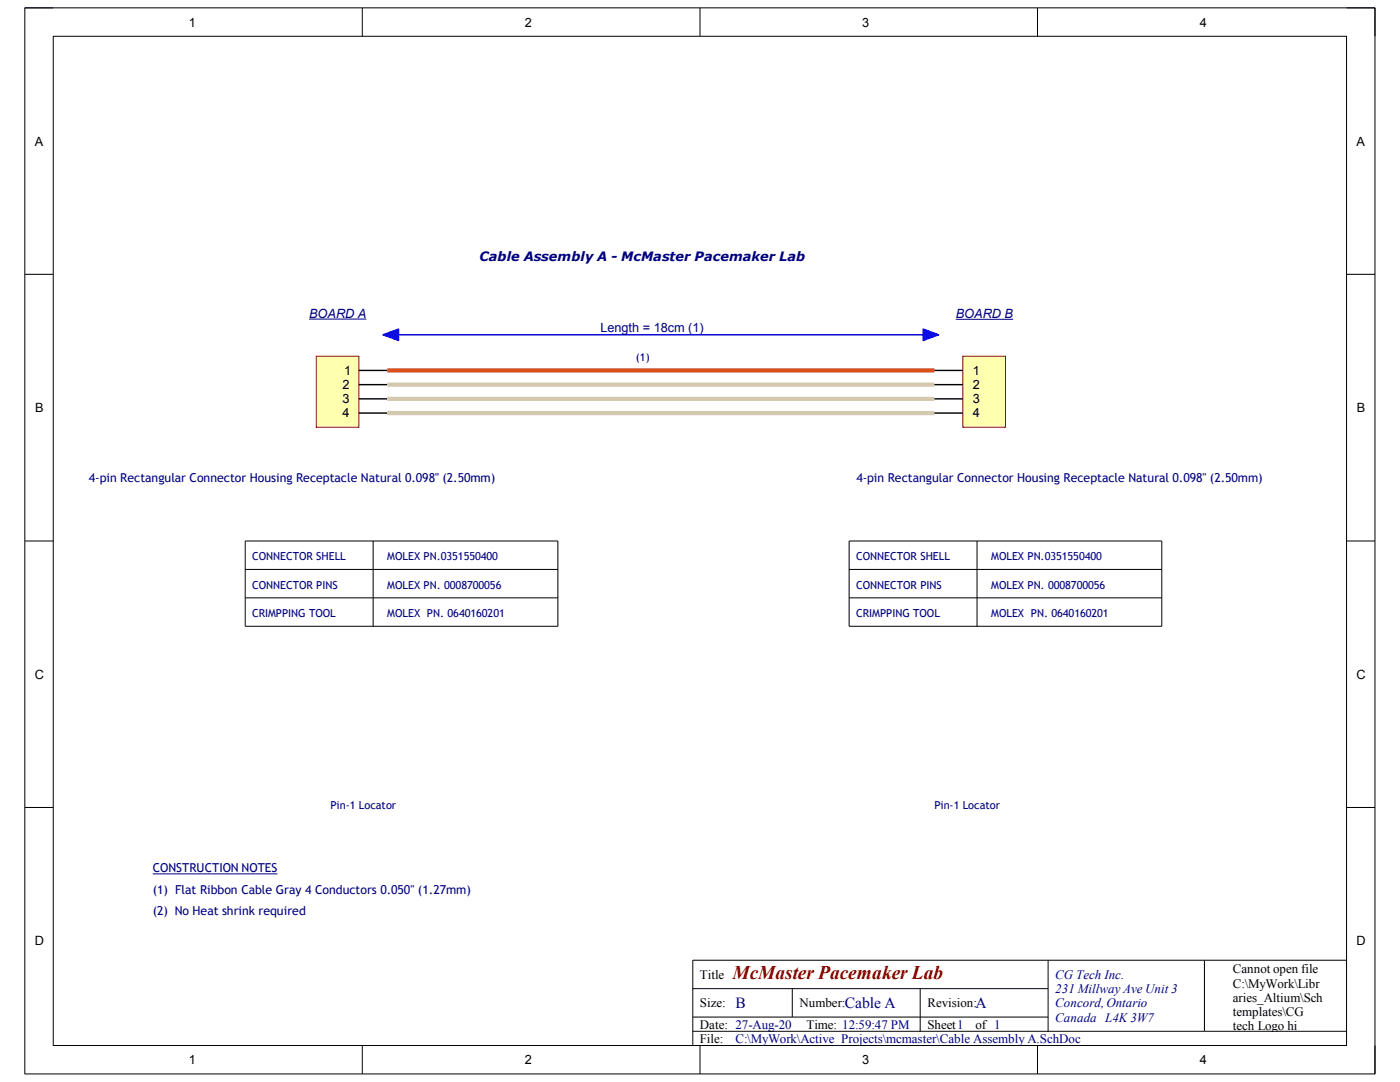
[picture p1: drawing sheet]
<svg xmlns="http://www.w3.org/2000/svg" width="279mm" height="216mm" viewBox="0 0 279 216" stroke-linecap="round" stroke-linejoin="round" font-family="sans-serif">
<defs><g id="words">
<text font-size="3.9" fill="#800000" x="146.2" y="195.4">McMaster Pacemaker Lab</text>
<g font-size="3.1" fill="#000080">
<text x="146.8" y="201.2">B</text>
<text x="168.6" y="201.2">Cable A</text>
<text x="194.7" y="201.2">A</text>
</g>
<g font-size="2.6" fill="#000080">
<text x="95.7" y="52.1">Cable Assembly A - McMaster Pacemaker Lab</text>
<text x="210.6" y="195.3">CG Tech Inc.</text>
<text x="210.6" y="198.2">231 Millway Ave Unit 3</text>
<text x="210.6" y="201">Concord, Ontario</text>
<text x="210.6" y="203.8">Canada L4K 3W7</text>
<text x="146.8" y="208.1">C:\MyWork\Active_Projects\mcmaster\Cable Assembly A.SchDoc</text>
</g>
<g font-size="2.6">
<text x="139.7" y="195.3">Title</text>
<text x="246" y="194.2">Cannot open file</text>
<text x="246" y="197.1">C:\MyWork\Libr</text>
<text x="139.7" y="201">Size:</text>
<text x="159.6" y="201">Number:</text>
<text x="185.1" y="201">Revision:</text>
<text x="246" y="199.9">aries_Altium\Sch</text>
<text x="246" y="202.7">templates\CG</text>
<text x="139.7" y="205.2">Date: 27-Aug-20</text>
<text x="139.7" y="208.1">File:</text>
<text x="161" y="205.2">Time: 12:59:47 PM</text>
<text x="185.1" y="205.2">Sheet1</text>
<text x="194.7" y="205.2">of 1</text>
<text x="246" y="205.6">tech Logo hi</text>
</g>
<g font-size="2.5">
<text x="37.7" y="5.3">1</text>
<text x="104.7" y="5.3">2</text>
<text x="172.1" y="5.3">3</text>
<text x="239.4" y="5.3">4</text>
<text x="6.9" y="29">A</text>
<text x="270.7" y="29">A</text>
<text x="68.3" y="77.6">2</text>
<text x="68.7" y="74.8">1</text>
<text x="194.1" y="74.8">1</text>
<text x="194.1" y="77.6">2</text>
<text x="7" y="82.2">B</text>
<text x="68.3" y="80.4">3</text>
<text x="68.3" y="83.3">4</text>
<text x="194.1" y="80.4">3</text>
<text x="194.1" y="83.3">4</text>
<text x="270.8" y="82.2">B</text>
<text x="6.9" y="135.4">C</text>
<text x="270.7" y="135.4">C</text>
<text x="6.9" y="188.6">D</text>
<text x="270.7" y="188.6">D</text>
<text x="37.7" y="212.3">1</text>
<text x="104.7" y="212.3">2</text>
<text x="172.1" y="212.3">3</text>
<text x="239.4" y="212.3">4</text>
</g>
<g font-size="2.5" fill="#000080">
<text x="61.7" y="63.4">BOARD A</text>
<text x="190.8" y="63.4">BOARD B</text>
<text x="119.8" y="66.3">Length = 18cm (1)</text>
<text x="17.7" y="96.1">4-pin Rectangular Connector Housing Receptacle Natural 0.098&quot; (2.50mm)</text>
<text x="170.9" y="96.1">4-pin Rectangular Connector Housing Receptacle Natural 0.098&quot; (2.50mm)</text>
<text x="30.5" y="174.1">CONSTRUCTION NOTES</text>
<text x="30.5" y="178.4">(1) Flat Ribbon Cable Gray 4 Conductors 0.050&quot; (1.27mm)</text>
<text x="30.5" y="182.6">(2) No Heat shrink required</text>
</g>
<g font-size="2.2" fill="#000080">
<text x="126.9" y="72.1">(1)</text>
<text x="50.3" y="111.8">CONNECTOR SHELL</text>
<text x="77.3" y="111.8">MOLEX PN.0351550400</text>
<text x="170.9" y="111.8">CONNECTOR SHELL</text>
<text x="197.8" y="111.8">MOLEX PN.0351550400</text>
<text x="50.3" y="117.5">CONNECTOR PINS</text>
<text x="77.3" y="117.5">MOLEX PN. 0008700056</text>
<text x="170.9" y="117.5">CONNECTOR PINS</text>
<text x="197.8" y="117.5">MOLEX PN. 0008700056</text>
<text x="50.3" y="123.1">CRIMPPING TOOL</text>
<text x="77.3" y="123.1">MOLEX PN. 0640160201</text>
<text x="170.9" y="123.1">CRIMPPING TOOL</text>
<text x="197.8" y="123.1">MOLEX PN. 0640160201</text>
<text x="66" y="161.4">Pin-1 Locator</text>
<text x="186.5" y="161.4">Pin-1 Locator</text>
</g>
</g></defs>
<path d="M5 1.6h269.4v212.7h-269.4z" fill="none" stroke="#000" stroke-width=".2"/>
<path d="M10.6 7.2h258.1v201.4h-258.1z" fill-rule="evenodd" fill="#fff"/>
<g fill="none" stroke="#000" stroke-width=".2">
<path d="M5 1.6h5.6M10.6 7.2h258.1v201.4h-258.1zM72.3 1.6v5.6M139.7 1.6v5.6M207.1 1.6v5.6M268.7 1.6h5.7v5.6M5 54.7h5.6M268.7 54.7h5.7M5 107.9h5.6M48.9 107.9h62.4v17.1h-62.4zM48.9 113.6h62.4M48.9 119.3h62.4"/>
<path d="M74.5 107.9v17.1M268.7 107.9h5.7M5 161.1h5.6M268.7 161.1h5.7M138.3 197.3h70.9M158.1 197.3v5.6M183.6 197.3v8.5M209.2 191.6v14.2M240.4 191.6v14.2M268.7 191.6h-130.4v17M72.3 208.6v5.7M138.3 205.8h130.4"/>
<path d="M138.3 202.9h70.9M139.7 208.6v5.7M207.1 208.6v5.7M274.4 208.6v5.7"/>
</g>
<path d="M77.3 66.8h109.2" fill="none" stroke="#00f" stroke-width=".29"/>
<path d="M76.4 66.8l3.1-1.1v2.2z" fill="#00f"/>
<path d="M76.4 66.8l3.1-1.1v2.2z" fill="none" stroke="#00f" stroke-width=".29"/>
<path d="M184.2 65.7l3.1 1.1-3.1 1.1z" fill="#00f"/>
<path d="M184.2 65.7l3.1 1.1-3.1 1.1z" fill="none" stroke="#00f" stroke-width=".29"/>
<path d="M61.7 63.7h11.4M190.8 63.7h11.4" fill="none" stroke="#000080" stroke-width=".2"/>
<path d="M63.1 71.1h8.5v14.2h-8.5z" fill-rule="evenodd" fill="#ffffb0"/>
<path d="M63.1 71.1h8.5v14.2h-8.5z" fill="none" stroke="#800000" stroke-width=".2"/>
<path d="M71.6 73.9h5.7M71.6 76.8h5.7M71.6 79.6h5.7M71.6 82.4h5.7" fill="none" stroke="#000" stroke-width=".29"/>
<path d="M30.5 174.4h24.9" fill="none" stroke="#000080" stroke-width=".2"/>
<path d="M77.3 73.9h109.2" fill="none" stroke="#de4f16" stroke-width=".85" stroke-linecap="butt"/>
<path d="M77.3 76.8h109.2M77.3 79.6h109.2M77.3 82.4h109.2" fill="none" stroke="#d3c9af" stroke-width=".85" stroke-linecap="butt"/>
<path d="M192.2 71.1h8.5v14.2h-8.5z" fill-rule="evenodd" fill="#ffffb0"/>
<path d="M192.2 71.1h8.5v14.2h-8.5z" fill="none" stroke="#800000" stroke-width=".2"/>
<path d="M186.5 73.9h5.7M186.5 76.8h5.7M186.5 79.6h5.7M186.5 82.4h5.7" fill="none" stroke="#000" stroke-width=".29"/>
<path d="M169.5 107.9h62.4v17.1h-62.4zM169.5 113.6h62.4M169.5 119.3h62.4M195 107.9v17.1" fill="none" stroke="#000" stroke-width=".2"/>
<use href="#words"/>
</svg>
